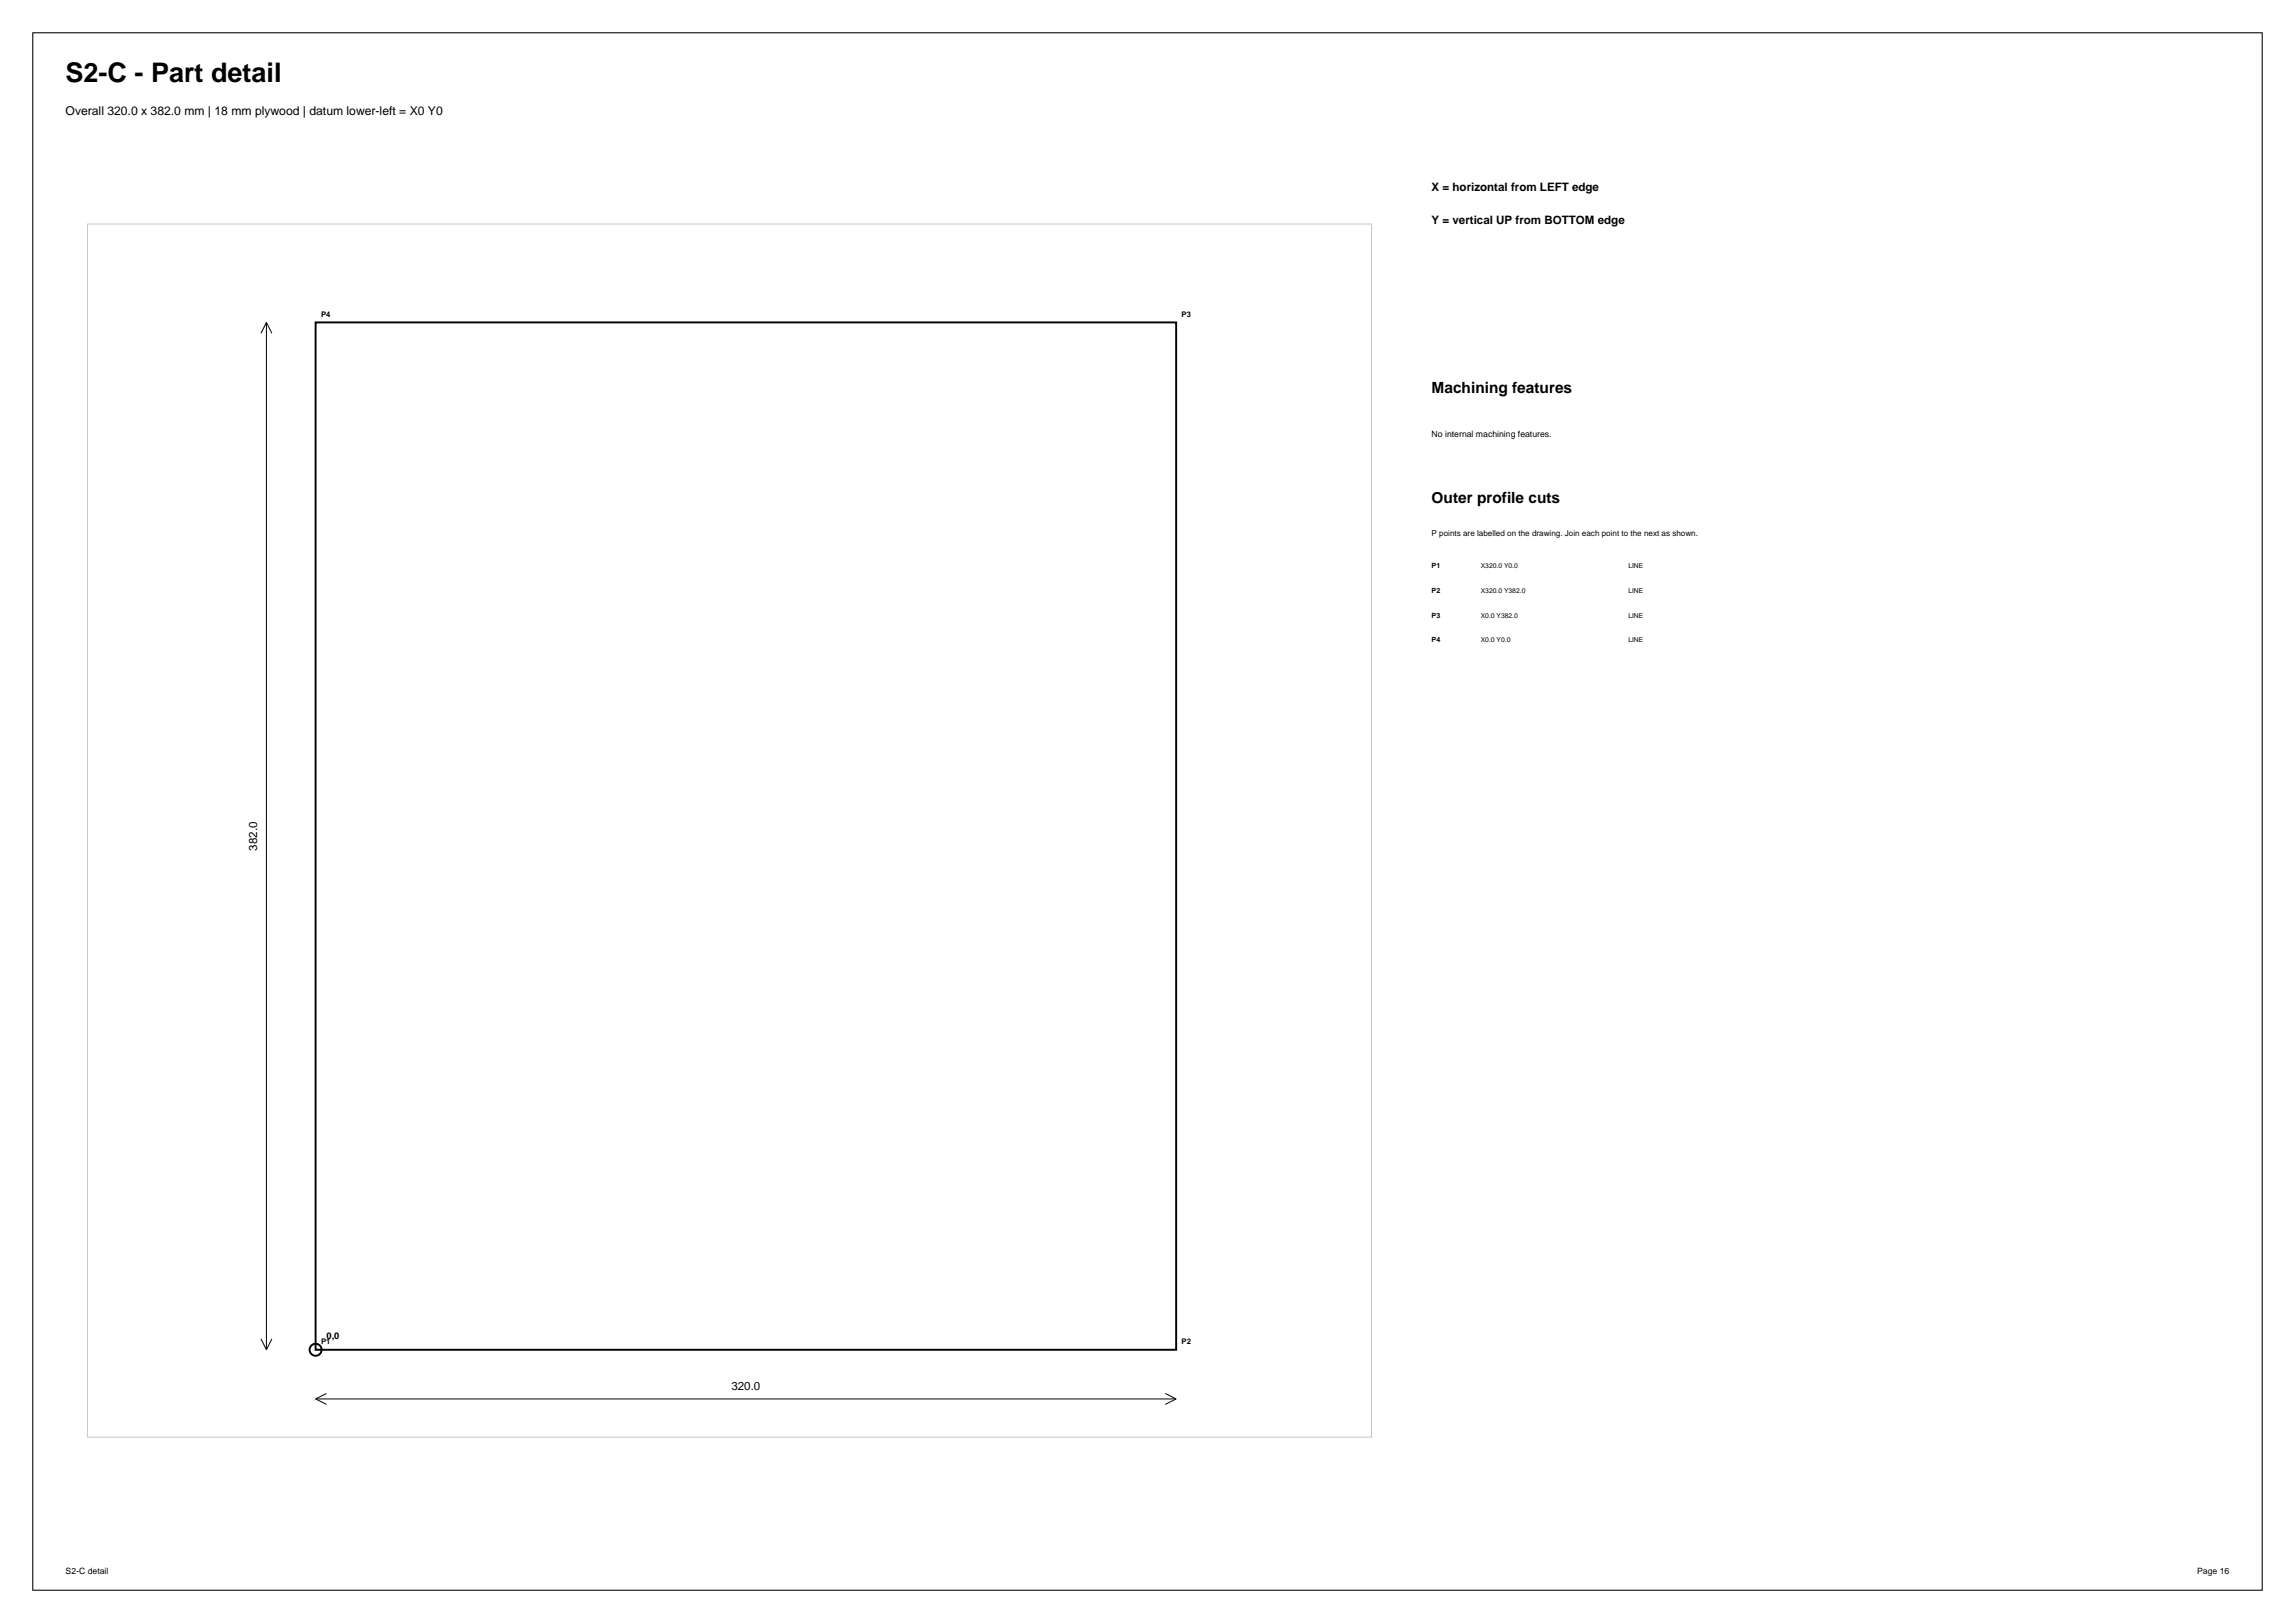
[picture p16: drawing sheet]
<svg xmlns="http://www.w3.org/2000/svg" width="420mm" height="297mm" viewBox="0 0 420 297" stroke-linecap="round" stroke-linejoin="round" font-family="sans-serif">
<defs><g id="words">
<text font-size="4.9" x="12" y="15">S2-C - Part detail</text>
<g font-size="2.8">
<text x="262" y="72">Machining features</text>
<text x="262" y="92">Outer profile cuts</text>
</g>
<text font-size="2.2" x="12" y="21">Overall 320.0 x 382.0 mm | 18 mm plywood | datum lower-left = X0 Y0</text>
<g font-size="2.1">
<text x="262" y="35">X = horizontal from LEFT edge</text>
<text x="262" y="41">Y = vertical UP from BOTTOM edge</text>
<text x="47.1" y="155.6" transform="rotate(-90 47.1 155.6)">382.0</text>
<text x="133.9" y="254.4">320.0</text>
</g>
<text font-size="1.7" x="59.8" y="245">0,0</text>
<g font-size="1.6">
<text x="262" y="80">No internal machining features.</text>
<text x="12" y="288">S2-C detail</text>
<text x="402.1" y="288">Page 16</text>
</g>
<text font-size="1.5" x="262" y="98">P points are labelled on the drawing. Join each point to the next as shown.</text>
<g font-size="1.4">
<text x="58.8" y="58">P4</text>
<text x="216.2" y="58">P3</text>
<text x="58.8" y="246">P1</text>
<text x="216.2" y="246">P2</text>
</g>
<g font-size="1.3">
<text x="262" y="104">P1</text>
<text x="262" y="108.5">P2</text>
<text x="262" y="113">P3</text>
<text x="262" y="117.5">P4</text>
</g>
<g font-size="1.2">
<text x="271" y="104">X320.0 Y0.0</text>
<text x="298" y="104">LINE</text>
<text x="271" y="108.5">X320.0 Y382.0</text>
<text x="271" y="113">X0.0 Y382.0</text>
<text x="298" y="108.5">LINE</text>
<text x="298" y="113">LINE</text>
<text x="271" y="117.5">X0.0 Y0.0</text>
<text x="298" y="117.5">LINE</text>
</g>
</g></defs>
<path d="M6 6h408v285h-408z" fill="none" stroke="#000" stroke-width=".19"/>
<path d="M16 41h235v222h-235z" fill="none" stroke="#c7c7c7" stroke-width=".18"/>
<g fill="none" stroke="#000" stroke-width=".35">
<path d="M57.8 59h157.4v188h-157.4z"/>
<circle cx="57.8" cy="247" r="1.1"/>
</g>
<path d="M48.8 59v188M48.8 59l-1 2M48.8 59l1 2M47.8 245l1 2M49.8 245l-1 2M57.8 256h157.4M57.8 256l2 1M59.8 255l-2 1M213.2 255l2 1M215.2 256l-2 1" fill="none" stroke="#000" stroke-width=".18"/>
<use href="#words"/>
</svg>
